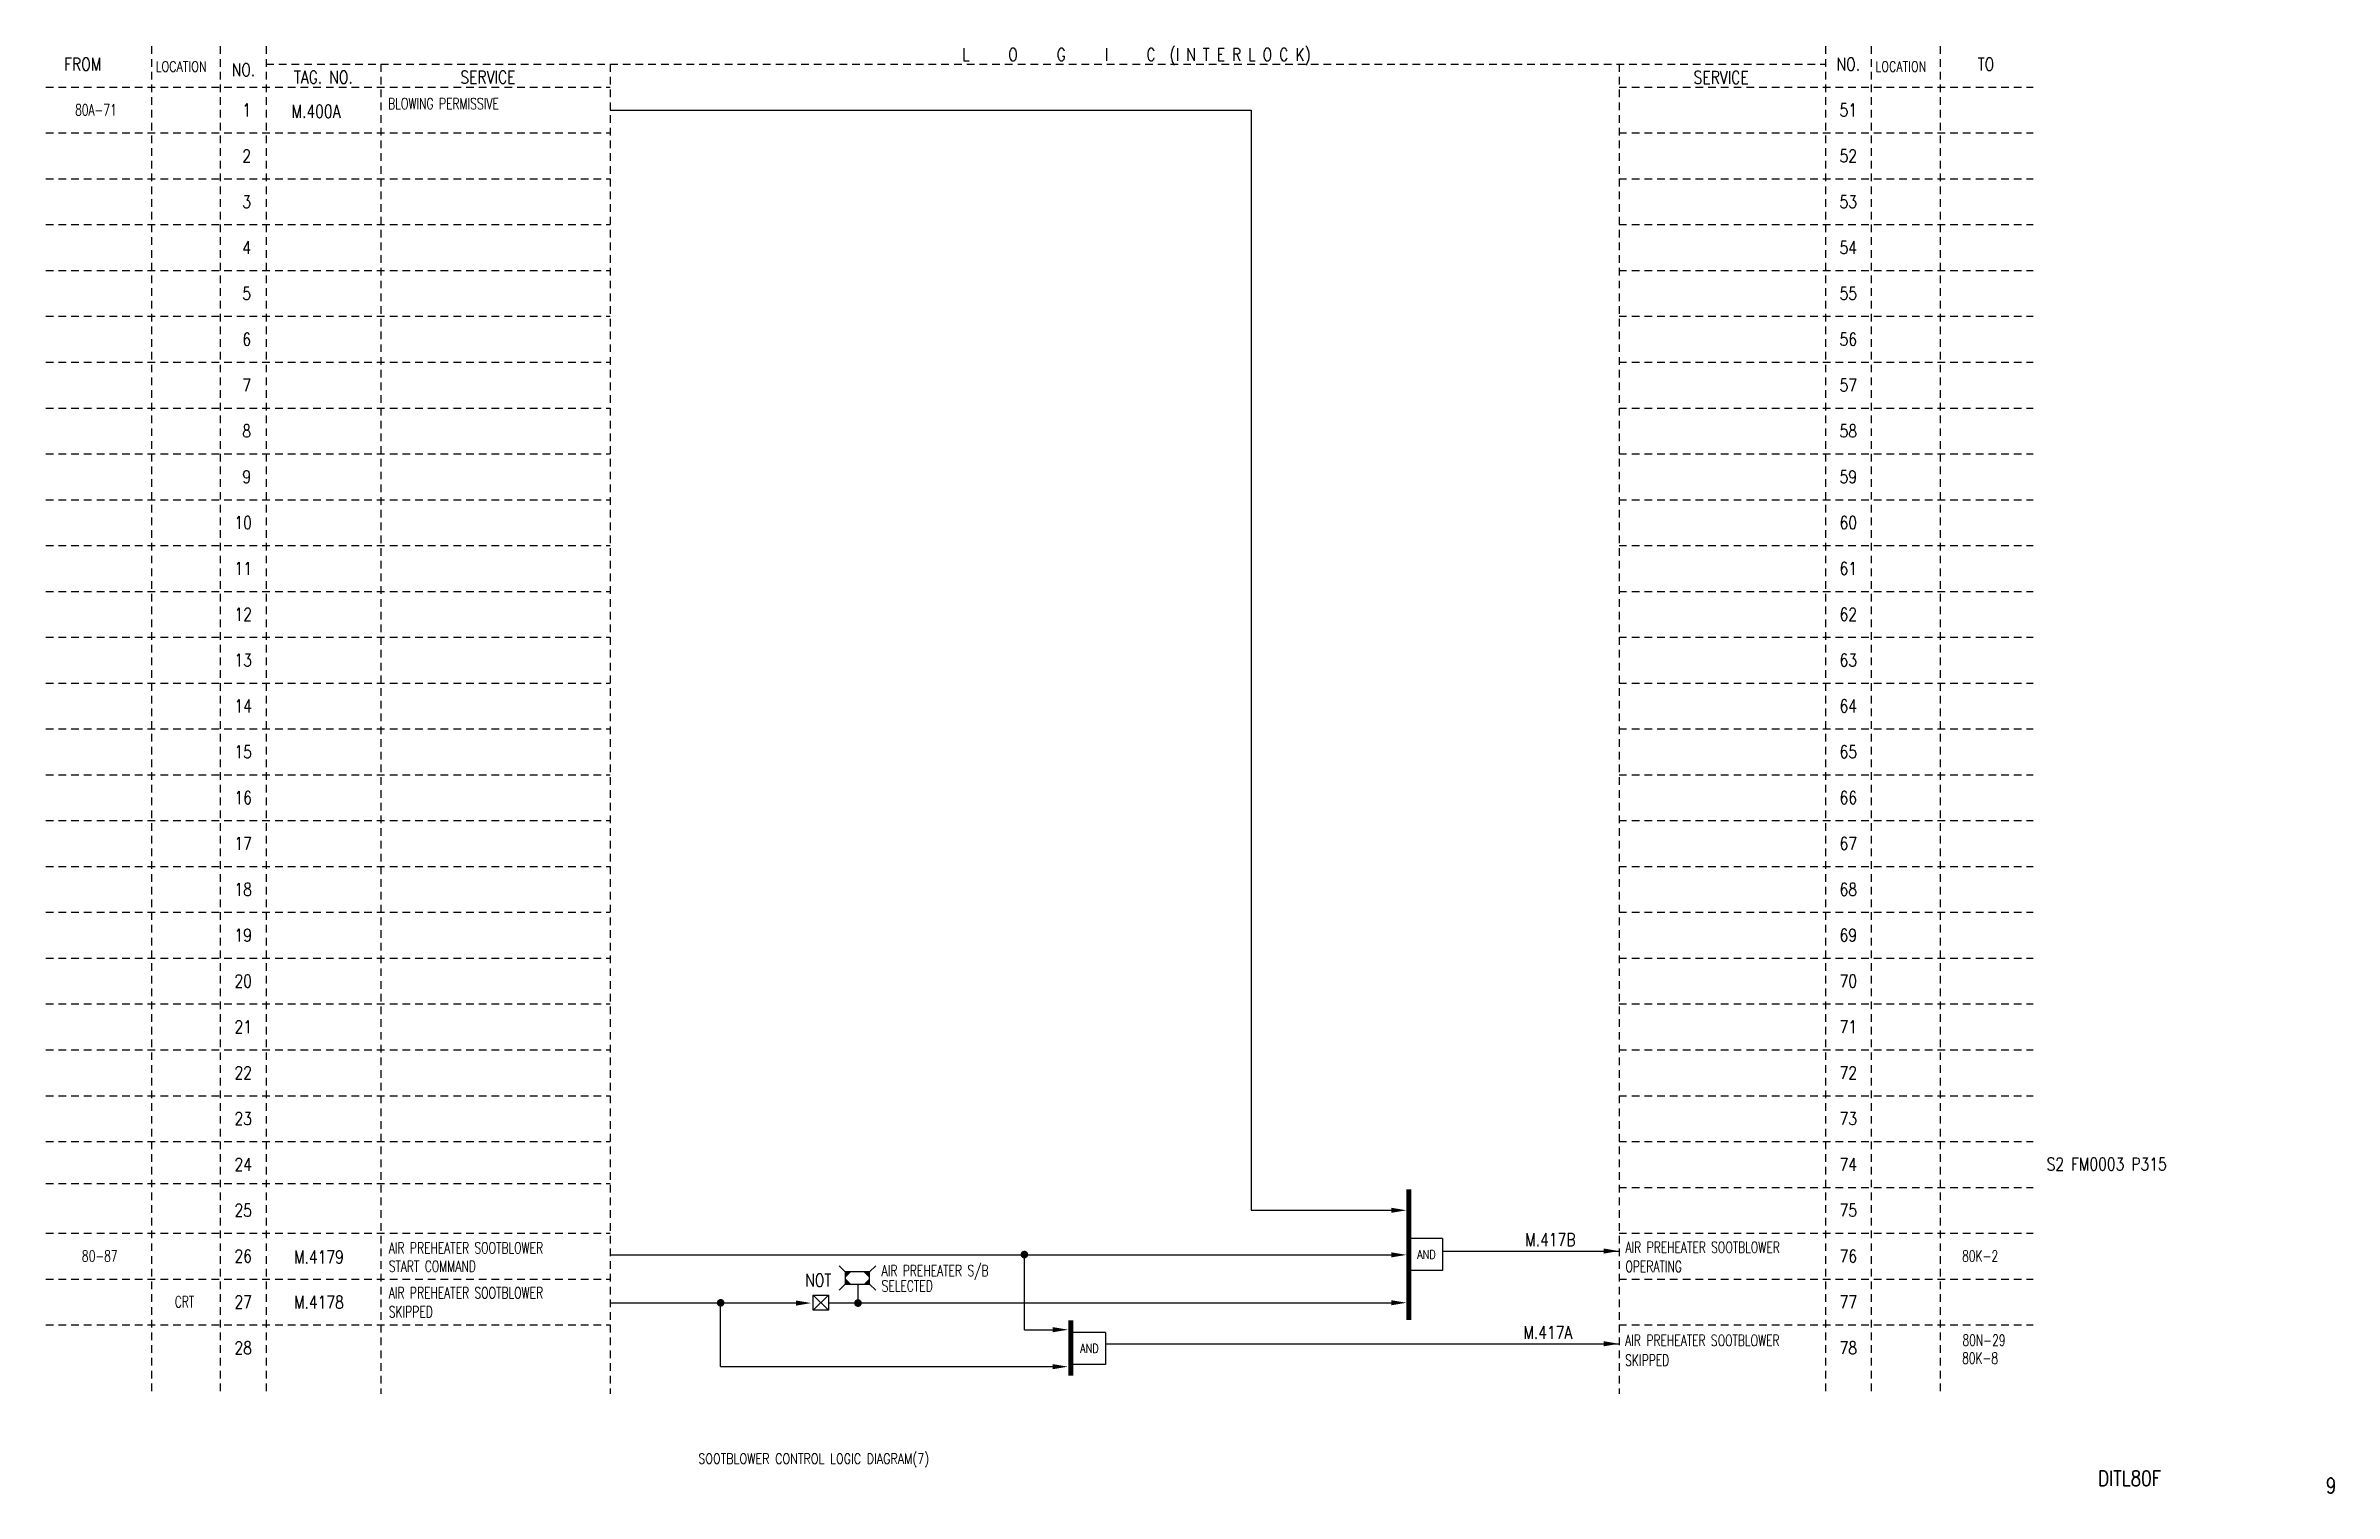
# Model space of a CAD drawing. Extents: x 11 to 460, y -301 to -17.
import ezdxf
from ezdxf.enums import TextEntityAlignment as Align

# ---------------------------------------------------------------- set-up
doc = ezdxf.new("R2010")
doc.units = 0
doc.header["$MEASUREMENT"] = 0
doc.linetypes.add('HIDDEN', pattern=[4, 1.5, -1, 1.5])
for name, color, linetype in [('CON', 4, 'CONTINUOUS'), ('DCS', 7, 'CONTINUOUS'), ('HID', 2, 'HIDDEN')]:
    doc.layers.add(name, color=color, linetype=linetype)
doc.styles.add('ROMANS', font='romans', dxfattribs={"width": 0.8})

# ---------------------------------------------------------------- blocks, each defined once
blk = doc.blocks.new('LEADER')
at = {"layer": 'CON'}
blk.add_solid([(0.85, -0.57), (0.85, -1.57), (3.85, -1.07)], dxfattribs=at)

msp = doc.modelspace()

# ---------------------------------------------------------------- linework, layer by layer
at = {"layer": 'CON'}
for p, q in [((121.34, -29.57), (247.13, -29.57)), ((247.13, -29.57), (247.13, -245.57)), ((247.13, -245.57), (276.48, -245.57)), ((284.71, -251.1), (278.36, -251.1)), ((284.71, -251.1), (284.71, -257.4)), ((121.34, -254.32), (276.92, -254.32)), ((202.64, -269.04), (202.64, -254.24)), ((284.71, -253.57), (319.34, -253.57)), ((167.48, -257.67), (166.28, -256.47)), ((167.48, -260.07), (166.28, -261.27)), ((172.28, -257.67), (167.48, -257.67)), ((167.48, -257.67), (167.48, -260.07)), ((167.48, -260.07), (172.28, -260.07)), ((169.99, -260.07), (169.99, -263.78)), ((172.28, -257.67), (173.48, -256.47)), ((172.28, -260.07), (172.28, -257.67)), ((172.28, -260.07), (173.48, -261.27)), ((284.71, -257.4), (278.36, -257.4)), ((157.81, -263.77), (121.46, -263.77)), ((143.02, -276.24), (143.02, -263.29)), ((161.17, -262.2), (164.17, -262.2)), ((161.17, -262.2), (164.17, -265.2)), ((164.17, -262.2), (161.17, -265.2)), ((161.17, -265.2), (161.17, -262.2)), ((164.17, -262.2), (164.17, -265.2)), ((276.48, -263.78), (164.17, -263.78)), ((164.17, -265.2), (161.17, -265.2)), ((202.64, -269.04), (209.44, -269.04)), ((218.55, -269.53), (212.2, -269.53)), ((218.54, -271.77), (319.34, -271.77)), ((218.55, -269.53), (218.55, -275.83)), ((143.02, -276.24), (209.76, -276.24)), ((218.55, -275.83), (212.2, -275.83))]:
    msp.add_line(p, q, dxfattribs=at)
at = {"layer": 'CON', "const_width": 1}
for points in [[(278.09, -241.46), (278.09, -267.12)], [(211.77, -267.19), (211.77, -278.03)]]:
    msp.add_lwpolyline(points, dxfattribs=at)
at = {"layer": 'CON', "const_width": 0.75}
for points in [[(202.27, -254.26, 1), (203.02, -254.26, 1)], [(142.67, -263.74, 1), (143.42, -263.74, 1)], [(169.61, -263.78, 1), (170.36, -263.78, 1)]]:
    msp.add_lwpolyline(points, format="xyb", close=True, dxfattribs=at)
at = {"layer": 'CON'}
for points in [[(274.65, -245.07), (274.65, -246.07), (277.65, -245.57)], [(274.65, -253.82), (274.65, -254.82), (277.65, -254.32)], [(316.34, -253.07), (316.34, -254.07), (319.34, -253.57)], [(168.68, -257.67), (167.48, -257.67), (167.48, -258.87)], [(167.48, -258.87), (167.48, -260.07), (168.68, -260.07)], [(171.08, -257.67), (172.28, -257.67), (172.28, -258.87)], [(172.28, -258.87), (172.28, -260.07), (171.08, -260.07)], [(274.65, -263.22), (274.65, -264.22), (277.65, -263.72)], [(208.21, -268.51), (208.21, -269.51), (211.21, -269.01)], [(316.34, -271.27), (316.34, -272.27), (319.34, -271.77)]]:
    msp.add_solid(points, dxfattribs=at)
at = {"layer": 'HID'}
for p, q in [((31.34, -17.06), (31.34, -277.6)), ((31.34, -17.06), (31.34, -281.57)), ((44.84, -17.06), (44.84, -277.6)), ((44.84, -17.06), (44.84, -281.57)), ((53.84, -17.06), (53.84, -277.6)), ((53.84, -17.06), (53.84, -281.57)), ((359.84, -17.06), (359.84, -281.57)), ((368.84, -17.06), (368.84, -281.57)), ((382.34, -17.06), (382.34, -281.57)), ((53.84, -20.57), (359.84, -20.57)), ((76.34, -20.57), (76.34, -277.6)), ((76.34, -20.57), (76.34, -281.57)), ((121.34, -20.57), (121.34, -281.57)), ((319.34, -20.57), (319.34, -281.57)), ((10.59, -25.07), (121.34, -25.07)), ((319.34, -25.07), (400.59, -25.07)), ((10.59, -34.07), (121.34, -34.07)), ((319.34, -34.07), (400.59, -34.07)), ((10.59, -43.07), (121.34, -43.07)), ((319.34, -43.07), (400.59, -43.07)), ((10.59, -52.07), (121.34, -52.07)), ((319.34, -52.07), (400.59, -52.07)), ((10.59, -61.07), (121.34, -61.07)), ((319.34, -61.07), (400.59, -61.07)), ((10.59, -70.07), (121.34, -70.07)), ((319.34, -70.07), (400.59, -70.07)), ((10.59, -79.07), (121.34, -79.07)), ((319.34, -79.07), (400.59, -79.07)), ((10.59, -88.07), (121.34, -88.07)), ((319.34, -88.07), (400.59, -88.07)), ((10.59, -97.07), (121.34, -97.07)), ((319.34, -97.07), (400.59, -97.07)), ((10.59, -106.07), (121.34, -106.07)), ((319.34, -106.07), (400.59, -106.07)), ((10.59, -115.07), (121.34, -115.07)), ((319.34, -115.07), (400.59, -115.07)), ((10.59, -124.07), (121.34, -124.07)), ((319.34, -124.07), (400.59, -124.07)), ((10.59, -133.07), (121.34, -133.07)), ((319.34, -133.07), (400.59, -133.07)), ((10.59, -142.07), (121.34, -142.07)), ((319.34, -142.07), (400.59, -142.07)), ((10.59, -151.07), (121.34, -151.07)), ((319.34, -151.07), (400.59, -151.07)), ((10.59, -160.07), (121.34, -160.07)), ((319.34, -160.07), (400.59, -160.07)), ((10.59, -169.07), (121.34, -169.07)), ((319.34, -169.07), (400.59, -169.07)), ((10.59, -178.07), (121.34, -178.07)), ((319.34, -178.07), (400.59, -178.07)), ((10.59, -187.07), (121.34, -187.07)), ((319.34, -187.07), (400.59, -187.07)), ((10.59, -196.07), (121.34, -196.07)), ((319.34, -196.07), (400.59, -196.07)), ((10.59, -205.07), (121.34, -205.07)), ((319.34, -205.07), (400.59, -205.07)), ((10.59, -214.07), (121.34, -214.07)), ((319.34, -214.07), (400.59, -214.07)), ((10.59, -223.07), (121.34, -223.07)), ((319.34, -223.07), (400.59, -223.07)), ((10.59, -232.05), (121.34, -232.05)), ((319.34, -232.07), (400.59, -232.07)), ((10.59, -240.3), (121.34, -240.3)), ((319.34, -241.07), (400.59, -241.07)), ((10.59, -250.07), (121.34, -250.07)), ((10.59, -250.07), (121.34, -250.07)), ((319.34, -250.07), (400.59, -250.07)), ((10.59, -259.07), (121.34, -259.07)), ((319.34, -259.07), (400.59, -259.07)), ((10.59, -268.07), (121.34, -268.07)), ((319.34, -268.07), (400.59, -268.07))]:
    msp.add_line(p, q, dxfattribs=at)

# ---------------------------------------------------------------- block references
at = {"layer": 'CON'}
for p in [(156.96, -262.71), (207.36, -275.2)]:
    msp.add_blockref('LEADER', p, dxfattribs=at)

# ---------------------------------------------------------------- texts
at = {"layer": 'CON', "style": 'ROMANS', "width": 0.8}
for s, height, p in [('L     O     G     I     C  (I N T E R L O C K)', 2.5, (224.63, -18.86)), ('FROM', 2.5, (17.84, -20.57)), ('NO.', 2.5, (49.39, -21.68)), ('TAG. NO. ', 2.5, (65.75, -23.12)), ('SERVICE', 2.5, (97.36, -23.12)), ('SERVICE', 2.5, (339.37, -23.16)), ('NO.', 2.5, (364.34, -20.57)), ('TO', 2.5, (391.34, -20.57)), (' 1', 2.5, (49.34, -29.57)), ('51', 2.5, (364.34, -29.57)), (' 2', 2.5, (49.34, -38.57)), ('52', 2.5, (364.34, -38.57)), (' 3', 2.5, (49.34, -47.57)), ('53', 2.5, (364.34, -47.57)), (' 4', 2.5, (49.34, -56.57)), ('54', 2.5, (364.34, -56.57)), (' 5', 2.5, (49.34, -65.57)), ('55', 2.5, (364.34, -65.57)), (' 6', 2.5, (49.34, -74.57)), ('56', 2.5, (364.34, -74.57)), (' 7', 2.5, (49.34, -83.57)), ('57', 2.5, (364.34, -83.57)), (' 8', 2.5, (49.34, -92.57)), ('58', 2.5, (364.34, -92.57)), (' 9', 2.5, (49.34, -101.57)), ('59', 2.5, (364.34, -101.57)), ('10', 2.5, (49.34, -110.57)), ('60', 2.5, (364.34, -110.57)), ('11', 2.5, (49.34, -119.57)), ('61', 2.5, (364.34, -119.57)), ('12', 2.5, (49.34, -128.57)), ('62', 2.5, (364.34, -128.57)), ('13', 2.5, (49.34, -137.57)), ('63', 2.5, (364.34, -137.57)), ('14', 2.5, (49.34, -146.57)), ('64', 2.5, (364.34, -146.57)), ('15', 2.5, (49.34, -155.57)), ('65', 2.5, (364.34, -155.57)), ('16', 2.5, (49.34, -164.57)), ('66', 2.5, (364.34, -164.57)), ('17', 2.5, (49.34, -173.57)), ('67', 2.5, (364.34, -173.57)), ('18', 2.5, (49.34, -182.57)), ('68', 2.5, (364.34, -182.57)), ('19', 2.5, (49.34, -191.57)), ('69', 2.5, (364.34, -191.57)), ('20', 2.5, (49.34, -200.57)), ('70', 2.5, (364.34, -200.57)), ('21', 2.5, (49.34, -209.57)), ('71', 2.5, (364.34, -209.57)), ('22', 2.5, (49.34, -218.57)), ('72', 2.5, (364.34, -218.57)), ('23', 2.5, (49.34, -227.57)), ('73', 2.5, (364.34, -227.57)), ('24', 2.5, (49.34, -236.57)), ('74', 2.5, (364.34, -236.57)), ('25', 2.5, (49.34, -245.57)), ('75', 2.5, (364.34, -245.57)), ('26', 2.5, (49.34, -254.57)), ('AND', 1.75, (281.56, -254.25)), ('76', 2.5, (364.34, -254.57)), ('NOT', 2.5, (162.2, -259.31)), ('27', 2.5, (49.34, -263.57)), ('77', 2.5, (364.34, -263.57)), ('28', 2.5, (49.34, -272.57)), ('AND', 1.75, (215.4, -272.68)), ('78', 2.5, (364.34, -272.57))]:
    msp.add_text(s, height=height, dxfattribs=at).set_placement(p, align=Align.MIDDLE)
at = {"layer": 'CON', "style": 'ROMANS'}
for s, height, width, p in [('LOCATION', 2, 0.8, (32.15, -22.64)), ('LOCATION', 2, 0.8, (369.65, -22.64)), ('80A-71', 2.2, 0.7, (16.34, -31.3)), ('BLOWING PERMISSIVE', 2.2, 0.7, (77.79, -30.07)), ('80-87', 2.2, 0.7, (17.69, -256.3)), ('AIR PREHEATER SOOTBLOWER', 2.2, 0.7, (77.9, -254.72)), ('START COMMAND', 2.2, 0.7, (77.9, -258.33)), ('AIR PREHEATER S/B', 2.2, 0.7, (174.63, -259.18)), ('AIR PREHEATER SOOTBLOWER', 2.2, 0.7, (320.6, -254.6)), ('OPERATING', 2.2, 0.7, (320.6, -258.35)), ('80K-2', 2.2, 0.7, (386.67, -256.3)), ('SELECTED', 2.2, 0.7, (174.63, -262.19)), ('CRT', 2.2, 0.7, (35.92, -265.28)), ('AIR PREHEATER SOOTBLOWER', 2.2, 0.7, (77.9, -263.52)), ('SKIPPED', 2.2, 0.7, (77.9, -267.25)), ('AIR PREHEATER SOOTBLOWER', 2.2, 0.7, (320.55, -272.86)), ('SKIPPED', 2.2, 0.7, (320.55, -276.76)), ('80K-8', 2.2, 0.7, (386.66, -276.36)), ('80N-29', 2.2, 0.7, (386.73, -272.84))]:
    msp.add_text(s, height=height, dxfattribs=dict(at, width=width)).set_placement(p, align=Align.BOTTOM_LEFT)
at = {"layer": 'CON', "lineweight": 9, "style": 'ROMANS', "width": 0.8}
msp.add_text('SOOTBLOWER CONTROL LOGIC DIAGRAM(7)', height=2, dxfattribs=at).set_placement((138.65, -294.33), align=Align.MIDDLE_LEFT)
for s, p in [('DITL80F', (413.37, -300.59)), ('9', (458.05, -302.02))]:
    msp.add_text(s, height=3, dxfattribs=at).set_placement(p, align=Align.BOTTOM_LEFT)
at = {"layer": 'DCS', "style": 'ROMANS', "width": 0.8}
for s, p in [('M.400A', (58.83, -31.83)), ('M.417B', (300.93, -253.33)), ('M.4179', (59.31, -256.74)), ('M.4178', (59.31, -265.61)), ('M.417A', (300.56, -271.55))]:
    msp.add_text(s, height=2.5, dxfattribs=at).set_placement(p, align=Align.BOTTOM_LEFT)
at = {"layer": 'DCS', "lineweight": 15, "style": 'ROMANS', "width": 0.8}
msp.add_text('S2 FM0003 P315', height=2.5, dxfattribs=at).set_placement((403.25, -238.49), align=Align.BOTTOM_LEFT)

doc.saveas('drawing.dxf')
